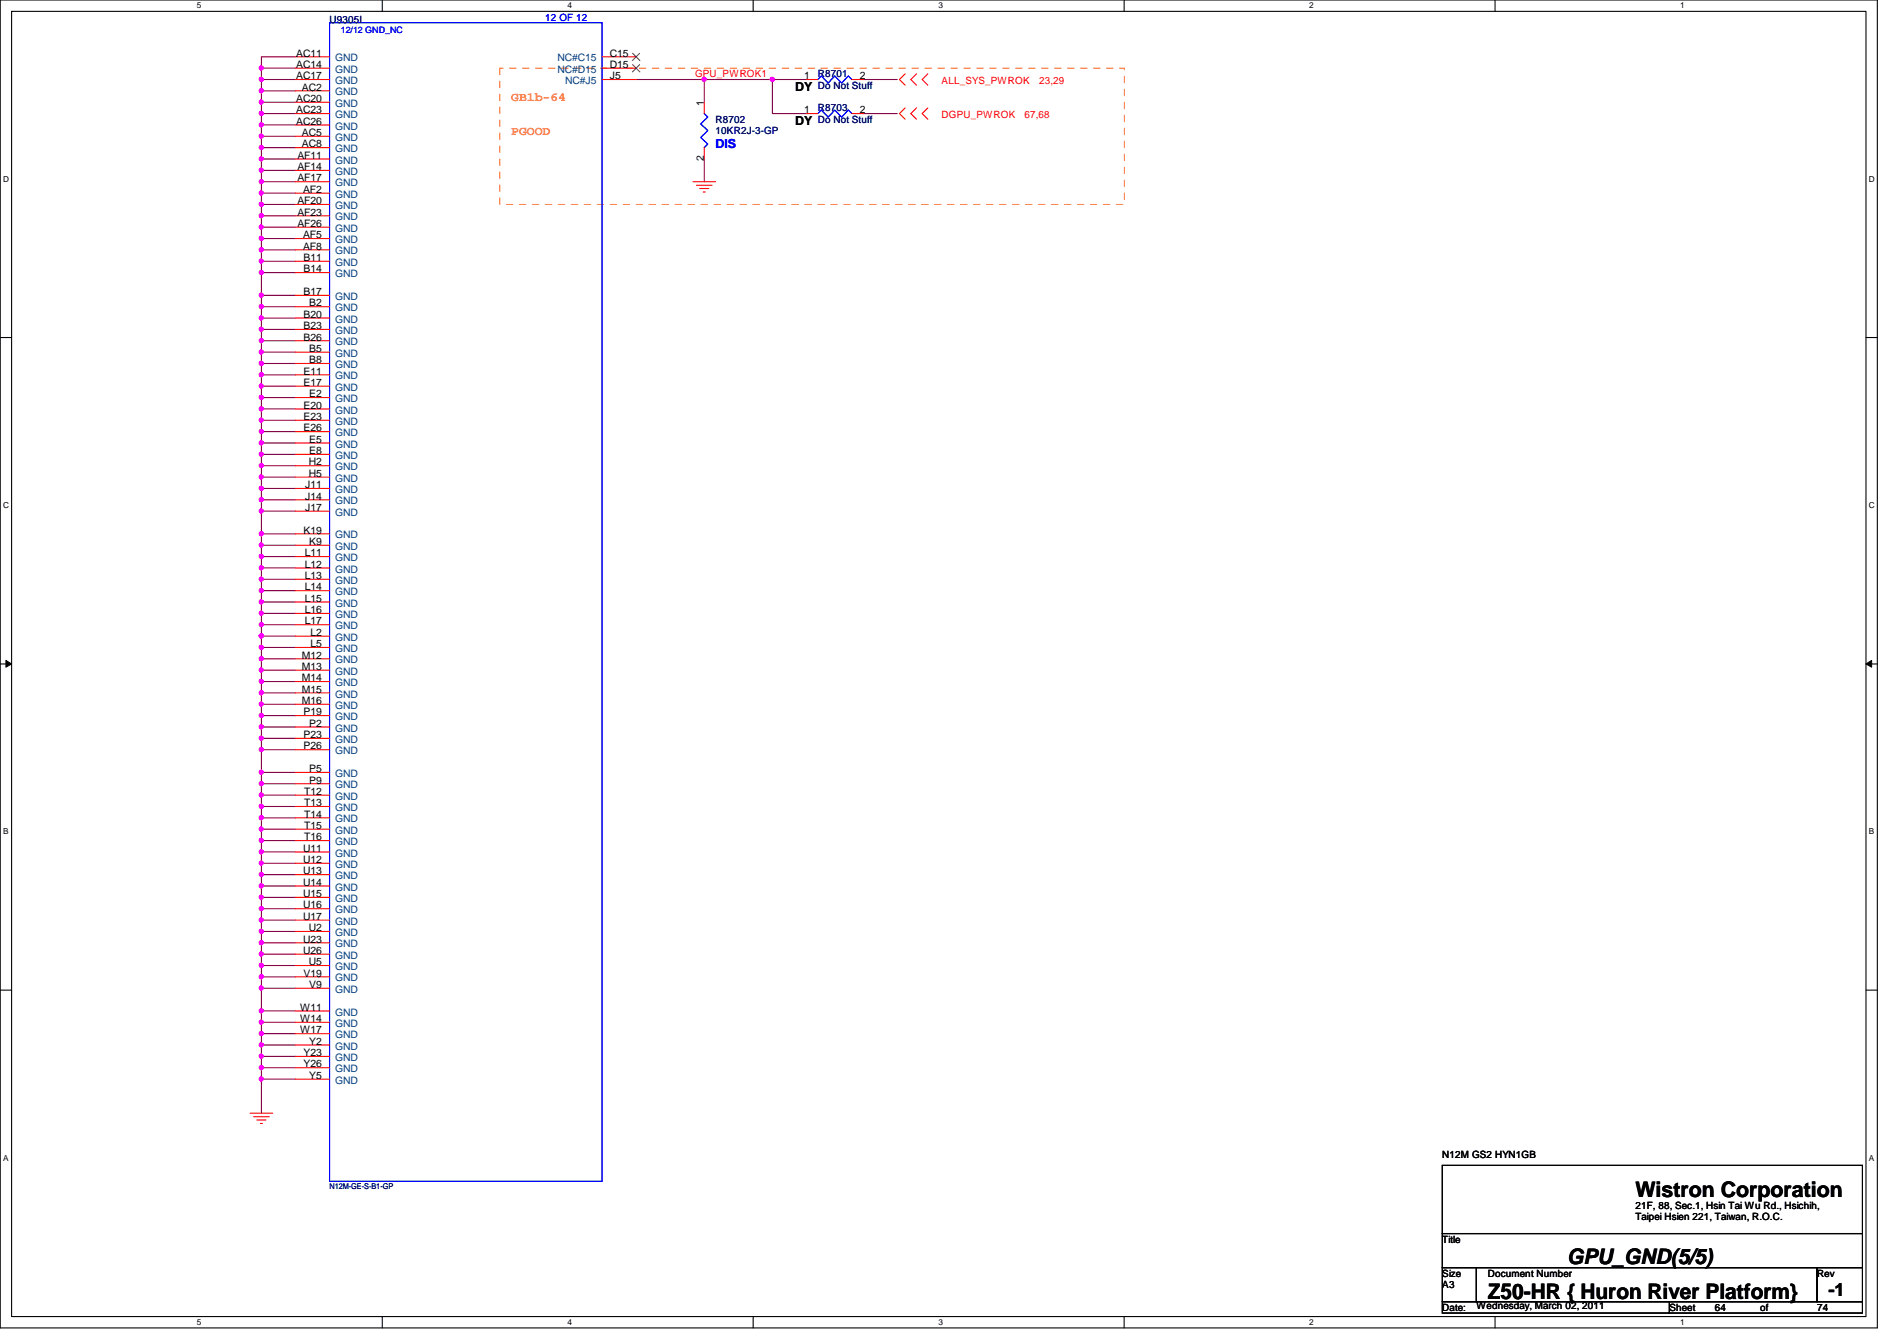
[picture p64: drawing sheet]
<svg xmlns="http://www.w3.org/2000/svg" width="297mm" height="210mm" viewBox="0 0 297 210" stroke-linecap="round" stroke-linejoin="round" font-family="sans-serif">
<defs><g id="words">
<g font-size="3.3">
<text x="256.1" y="187.3">Wistron Corporation</text>
<text x="245.4" y="197.9">GPU_GND(5/5)</text>
<text x="233" y="203.3">Z50-HR { Huron River Platform}</text>
</g>
<text font-size="2.8" x="286.3" y="202.8">-1</text>
<g font-size="1.9" fill="#ff8000">
<text x="80" y="15.8">GB1b-64</text>
<text x="80" y="21.2">PGOOD</text>
</g>
<g font-size="1.9">
<text x="124.5" y="14.3">DY</text>
<text x="124.5" y="19.6">DY</text>
</g>
<text font-size="1.9" fill="#00f" x="112.1" y="23.2">DIS</text>
<g font-size="1.6" fill="#000080">
<text x="51.6" y="3.6">U9305I</text>
<text x="128.1" y="12.1">R8701</text>
<text x="128.1" y="13.9">Do Not Stuff</text>
<text x="128.1" y="17.4">R8703</text>
<text x="112.1" y="19.2">R8702</text>
<text x="112.1" y="21">10KR2J-3-GP</text>
<text x="128.1" y="19.2">Do Not Stuff</text>
</g>
<text font-size="1.6" fill="#00f" x="85.4" y="3.2">12 OF 12</text>
<g font-size="1.6">
<text x="46.4" y="10.6">AC14</text>
<text x="46.4" y="8.8">AC11</text>
<text x="95.5" y="10.6">D15</text>
<text x="95.5" y="8.8">C15</text>
<text x="46.4" y="17.7">AC23</text>
<text x="46.4" y="16">AC20</text>
<text x="46.4" y="12.4">AC17</text>
<text x="47.3" y="14.2">AC2</text>
<text x="95.5" y="12.4">J5</text>
<text x="110.2" y="16.6" transform="rotate(-90 110.2 16.6)">1</text>
<text x="125.9" y="12.4">1</text>
<text x="125.9" y="17.7">1</text>
<text x="134.6" y="12.4">2</text>
<text x="134.6" y="17.7">2</text>
<text x="46.4" y="19.5">AC26</text>
<text x="47.3" y="23.1">AC8</text>
<text x="47.3" y="21.3">AC5</text>
<text x="46.6" y="28.4">AF17</text>
<text x="46.6" y="26.6">AF14</text>
<text x="46.6" y="24.8">AF11</text>
<text x="110.2" y="25.2" transform="rotate(-90 110.2 25.2)">2</text>
<text x="46.6" y="35.5">AF26</text>
<text x="46.6" y="33.7">AF23</text>
<text x="46.6" y="32">AF20</text>
<text x="47.5" y="30.2">AF2</text>
<text x="47.5" y="39.1">AF8</text>
<text x="47.5" y="37.3">AF5</text>
<text x="47.5" y="40.9">B11</text>
<text x="47.5" y="46.2">B17</text>
<text x="47.5" y="42.6">B14</text>
<text x="48.4" y="48">B2</text>
<text x="47.5" y="53.3">B26</text>
<text x="47.5" y="51.5">B23</text>
<text x="47.5" y="49.7">B20</text>
<text x="47.5" y="58.6">E11</text>
<text x="48.4" y="56.9">B8</text>
<text x="48.4" y="55.1">B5</text>
<text x="47.5" y="65.7">E23</text>
<text x="47.5" y="64">E20</text>
<text x="47.5" y="60.4">E17</text>
<text x="48.4" y="62.2">E2</text>
<text x="47.5" y="67.5">E26</text>
<text x="48.4" y="71.1">E8</text>
<text x="48.4" y="69.3">E5</text>
<text x="47.8" y="76.4">J11</text>
<text x="48.3" y="74.6">H5</text>
<text x="48.3" y="72.9">H2</text>
<text x="47.5" y="83.5">K19</text>
<text x="47.8" y="80">J17</text>
<text x="47.8" y="78.2">J14</text>
<text x="47.7" y="88.9">L12</text>
<text x="47.7" y="87.1">L11</text>
<text x="48.4" y="85.3">K9</text>
<text x="47.7" y="96">L16</text>
<text x="47.7" y="94.2">L15</text>
<text x="47.7" y="92.4">L14</text>
<text x="47.7" y="90.6">L13</text>
<text x="47.7" y="97.7">L17</text>
<text x="48.6" y="101.3">L5</text>
<text x="48.6" y="99.5">L2</text>
<text x="47.3" y="106.6">M14</text>
<text x="47.3" y="104.9">M13</text>
<text x="47.3" y="103.1">M12</text>
<text x="47.3" y="110.2">M16</text>
<text x="47.3" y="108.4">M15</text>
<text x="47.5" y="112">P19</text>
<text x="48.4" y="113.7">P2</text>
<text x="47.5" y="117.3">P26</text>
<text x="47.5" y="115.5">P23</text>
<text x="47.6" y="124.4">T12</text>
<text x="48.4" y="122.6">P9</text>
<text x="48.4" y="120.9">P5</text>
<text x="47.6" y="131.5">T16</text>
<text x="47.6" y="129.8">T15</text>
<text x="47.6" y="128">T14</text>
<text x="47.6" y="126.2">T13</text>
<text x="47.5" y="136.9">U13</text>
<text x="47.5" y="135.1">U12</text>
<text x="47.5" y="133.3">U11</text>
<text x="47.5" y="144">U17</text>
<text x="47.5" y="142.2">U16</text>
<text x="47.5" y="140.4">U15</text>
<text x="47.5" y="138.6">U14</text>
<text x="47.5" y="149.3">U26</text>
<text x="47.5" y="147.5">U23</text>
<text x="48.3" y="145.8">U2</text>
<text x="47.5" y="152.9">V19</text>
<text x="48.3" y="151.1">U5</text>
<text x="48.4" y="154.6">V9</text>
<text x="47" y="161.8">W17</text>
<text x="47" y="160">W14</text>
<text x="47" y="158.2">W11</text>
<text x="47.5" y="167.1">Y26</text>
<text x="47.5" y="165.3">Y23</text>
<text x="48.4" y="163.5">Y2</text>
<text x="48.4" y="168.9">Y5</text>
<text x="225.8" y="181.2">N12M GS2 HYN1GB</text>
<text x="256.1" y="189.2">21F, 88, Sec.1, Hsin Tai Wu Rd., Hsichih,</text>
<text x="256.1" y="191">Taipei Hsien 221, Taiwan, R.O.C.</text>
<text x="225.8" y="194.5">Title</text>
<text x="225.8" y="199.9">Size</text>
<text x="225.8" y="201.6">A3</text>
<text x="233" y="199.9">Document Number</text>
<text x="284.5" y="199.9">Rev</text>
<text x="225.8" y="205.2">Date:</text>
<text x="231.2" y="204.9">Wednesday, March 02, 2011</text>
<text x="261.4" y="205.2">Sheet</text>
<text x="268.5" y="205.2">64</text>
<text x="275.6" y="205.2">of</text>
<text x="284.5" y="205.2">74</text>
</g>
<g font-size="1.6" fill="#004080">
<text x="52.5" y="11.4">GND</text>
<text x="52.5" y="9.6">GND</text>
<text x="87.3" y="11.4">NC#D15</text>
<text x="87.3" y="9.6">NC#C15</text>
<text x="52.5" y="16.7">GND</text>
<text x="52.5" y="14.9">GND</text>
<text x="52.5" y="13.2">GND</text>
<text x="88.5" y="13.2">NC#J5</text>
<text x="52.5" y="23.8">GND</text>
<text x="52.5" y="22.1">GND</text>
<text x="52.5" y="20.3">GND</text>
<text x="52.5" y="18.5">GND</text>
<text x="52.5" y="29.2">GND</text>
<text x="52.5" y="27.4">GND</text>
<text x="52.5" y="25.6">GND</text>
<text x="52.5" y="34.5">GND</text>
<text x="52.5" y="32.7">GND</text>
<text x="52.5" y="30.9">GND</text>
<text x="52.5" y="41.6">GND</text>
<text x="52.5" y="39.8">GND</text>
<text x="52.5" y="38.1">GND</text>
<text x="52.5" y="36.3">GND</text>
<text x="52.5" y="46.9">GND</text>
<text x="52.5" y="43.4">GND</text>
<text x="52.5" y="52.3">GND</text>
<text x="52.5" y="50.5">GND</text>
<text x="52.5" y="48.7">GND</text>
<text x="52.5" y="59.4">GND</text>
<text x="52.5" y="57.6">GND</text>
<text x="52.5" y="55.8">GND</text>
<text x="52.5" y="54.1">GND</text>
<text x="52.5" y="64.7">GND</text>
<text x="52.5" y="62.9">GND</text>
<text x="52.5" y="61.2">GND</text>
<text x="52.5" y="71.8">GND</text>
<text x="52.5" y="70.1">GND</text>
<text x="52.5" y="68.3">GND</text>
<text x="52.5" y="66.5">GND</text>
<text x="52.5" y="77.2">GND</text>
<text x="52.5" y="75.4">GND</text>
<text x="52.5" y="73.6">GND</text>
<text x="52.5" y="80.7">GND</text>
<text x="52.5" y="79">GND</text>
<text x="52.5" y="89.6">GND</text>
<text x="52.5" y="87.8">GND</text>
<text x="52.5" y="86.1">GND</text>
<text x="52.5" y="84.3">GND</text>
<text x="52.5" y="95">GND</text>
<text x="52.5" y="93.2">GND</text>
<text x="52.5" y="91.4">GND</text>
<text x="52.5" y="100.3">GND</text>
<text x="52.5" y="98.5">GND</text>
<text x="52.5" y="96.7">GND</text>
<text x="52.5" y="107.4">GND</text>
<text x="52.5" y="105.6">GND</text>
<text x="52.5" y="103.8">GND</text>
<text x="52.5" y="102.1">GND</text>
<text x="52.5" y="112.7">GND</text>
<text x="52.5" y="111">GND</text>
<text x="52.5" y="109.2">GND</text>
<text x="52.5" y="118.1">GND</text>
<text x="52.5" y="116.3">GND</text>
<text x="52.5" y="114.5">GND</text>
<text x="52.5" y="125.2">GND</text>
<text x="52.5" y="123.4">GND</text>
<text x="52.5" y="121.6">GND</text>
<text x="52.5" y="130.5">GND</text>
<text x="52.5" y="128.7">GND</text>
<text x="52.5" y="127">GND</text>
<text x="52.5" y="137.6">GND</text>
<text x="52.5" y="135.8">GND</text>
<text x="52.5" y="134.1">GND</text>
<text x="52.5" y="132.3">GND</text>
<text x="52.5" y="143">GND</text>
<text x="52.5" y="141.2">GND</text>
<text x="52.5" y="139.4">GND</text>
<text x="52.5" y="148.3">GND</text>
<text x="52.5" y="146.5">GND</text>
<text x="52.5" y="144.7">GND</text>
<text x="52.5" y="155.4">GND</text>
<text x="52.5" y="153.6">GND</text>
<text x="52.5" y="151.8">GND</text>
<text x="52.5" y="150.1">GND</text>
<text x="52.5" y="160.7">GND</text>
<text x="52.5" y="159">GND</text>
<text x="52.5" y="167.9">GND</text>
<text x="52.5" y="166.1">GND</text>
<text x="52.5" y="164.3">GND</text>
<text x="52.5" y="162.5">GND</text>
<text x="52.5" y="169.6">GND</text>
</g>
<g font-size="1.6" fill="#f00">
<text x="108.8" y="12.1">GPU_PWROK1</text>
<text x="147.4" y="13.2">ALL_SYS_PWROK</text>
<text x="162.7" y="13.2">23,29</text>
<text x="147.4" y="18.5">DGPU_PWROK</text>
<text x="160.4" y="18.5">67,68</text>
</g>
<text font-size="1.4" fill="#00f" x="53.4" y="5.2">12/12 GND_NC</text>
<g font-size="1.3">
<text x="30.8" y="1.3">5</text>
<text x="88.9" y="1.3">4</text>
<text x="146.9" y="1.3">3</text>
<text x="205" y="1.3">2</text>
<text x="263.1" y="1.3">1</text>
<text x=".5" y="28.4">D</text>
<text x="292.6" y="28.4">D</text>
<text x=".5" y="79.5">C</text>
<text x="292.6" y="79.5">C</text>
<text x=".5" y="130.6">B</text>
<text x="292.6" y="130.6">B</text>
<text x=".5" y="181.7">A</text>
<text x="292.6" y="181.7">A</text>
<text x="30.8" y="207.4">5</text>
<text x="88.9" y="207.4">4</text>
<text x="146.9" y="207.4">3</text>
<text x="205" y="207.4">2</text>
<text x="263.1" y="207.4">1</text>
</g>
<text font-size="1.3" fill="#000080" x="51.6" y="186.1">N12M-GE-S-B1-GP</text>
</g></defs>
<path d="M0 0h294v207.9h-294zM1.8 1.8h290.4v204.3h-290.4z" fill="none" stroke="#000" stroke-width=".17"/>
<g fill="#fff">
<path d="M30.8 .2h.7v1.4h-.7z"/>
<path d="M30.8 206.2h.7v1.4h-.7z"/>
</g>
<path d="M59.9 0v1.8M59.9 206.1v1.8" fill="none" stroke="#000" stroke-width=".17"/>
<g fill="#fff">
<path d="M88.9 .2h.6v1.4h-.6z"/>
<path d="M88.9 206.2h.6v1.4h-.6z"/>
</g>
<path d="M117.9 0v1.8M117.9 206.1v1.8" fill="none" stroke="#000" stroke-width=".17"/>
<g fill="#fff">
<path d="M146.9 .2h.7v1.4h-.7z"/>
<path d="M146.9 206.2h.7v1.4h-.7z"/>
</g>
<path d="M176 0v1.8M176 206.1v1.8" fill="none" stroke="#000" stroke-width=".17"/>
<g fill="#fff">
<path d="M205 .2h.7v1.4h-.7z"/>
<path d="M205 206.2h.7v1.4h-.7z"/>
</g>
<path d="M234.1 0v1.8M234.1 206.1v1.8" fill="none" stroke="#000" stroke-width=".17"/>
<g fill="#fff">
<path d="M263.1 .2h.7v1.4h-.7z"/>
<path d="M263.1 206.2h.7v1.4h-.7z"/>
<path d="M.5 27.3h.9v1.4h-.9z"/>
<path d="M292.6 27.3h.9v1.4h-.9z"/>
<path d="M.5 78.4h.9v1.4h-.9z"/>
<path d="M292.6 78.4h.9v1.4h-.9z"/>
</g>
<path d="M0 52.8h1.8M292.2 52.8h1.8" fill="none" stroke="#000" stroke-width=".17"/>
<g fill="#fff">
<path d="M.5 129.5h.8v1.4h-.8z"/>
<path d="M292.6 129.5h.9v1.4h-.9z"/>
</g>
<path d="M0 103.9h1.8M292.2 103.9h1.8" fill="none" stroke="#000" stroke-width=".17"/>
<path d="M.9 103.4l.9 .5-.9 .5zM292.2 103.9l.9-.5v1z" fill="#000"/>
<path d="M.9 103.4l.9 .5-.9 .5zM292.2 103.9l.9-.5v1z" fill="none" stroke="#000" stroke-width=".16"/>
<g fill="#fff">
<path d="M.5 180.5h.8v1.4h-.8z"/>
<path d="M292.6 180.5h.9v1.4h-.9z"/>
</g>
<path d="M0 155h1.8M292.2 155h1.8" fill="none" stroke="#000" stroke-width=".17"/>
<g fill="none" stroke="#800040" stroke-width=".17">
<path d="M40.9 8.9h5.4M40.9 10.7h5.4M40.9 12.4h5.4M40.9 14.2h5.4M40.9 16h5.4M40.9 17.8h5.4M40.9 19.6h5.4M40.9 21.3h5.4M40.9 23.1h5.4M40.9 24.9h5.4M40.9 26.7h5.4M40.9 28.4h5.4"/>
<path d="M40.9 30.2h5.4"/>
</g>
<circle cx="40.9" cy="30.2" r=".32" fill="#f0f"/>
<circle cx="40.9" cy="30.2" r=".32" fill="none" stroke="#f0f" stroke-width=".17"/>
<g fill="none" stroke="#800040" stroke-width=".17">
<path d="M40.9 8.9v1.8M40.9 32h5.4M40.9 35.6h5.4M40.9 37.3h5.4M40.9 39.1h5.4M40.9 40.9h5.4M40.9 42.7h5.4M40.9 46.2h5.4M40.9 48h5.4M40.9 49.8h5.4M40.9 51.6h5.4M40.9 53.3h5.4"/>
<path d="M40.9 55.1h5.4M40.9 56.9h5.4M40.9 58.7h5.4M40.9 60.5h5.4M40.9 62.2h5.4M40.9 67.6h5.4M40.9 69.3h5.4M40.9 71.1h5.4M40.9 72.9h5.4M40.9 74.7h5.4M40.9 76.5h5.4M40.9 78.2h5.4"/>
<path d="M46.3 64h-5.4v1.8h5.4M40.9 80h5.4M40.9 83.6h5.4M40.9 85.3h5.4M40.9 87.1h5.4M40.9 88.9h5.4M40.9 90.7h5.4M40.9 92.5h5.4M40.9 94.2h5.4M40.9 96h5.4"/>
</g>
<circle cx="40.9" cy="64" r=".32" fill="#f0f"/>
<circle cx="40.9" cy="64" r=".32" fill="none" stroke="#f0f" stroke-width=".17"/>
<path d="M40.9 55.1v1.8" fill="none" stroke="#800040" stroke-width=".17"/>
<circle cx="40.9" cy="55.1" r=".32" fill="#f0f"/>
<circle cx="40.9" cy="55.1" r=".32" fill="none" stroke="#f0f" stroke-width=".17"/>
<path d="M40.9 42.7v3.5" fill="none" stroke="#800040" stroke-width=".17"/>
<circle cx="40.9" cy="42.6" r=".32" fill="#f0f"/>
<circle cx="40.9" cy="42.6" r=".32" fill="none" stroke="#f0f" stroke-width=".17"/>
<path d="M40.9 35.6v1.7" fill="none" stroke="#800040" stroke-width=".17"/>
<circle cx="40.9" cy="35.5" r=".32" fill="#f0f"/>
<circle cx="40.9" cy="35.5" r=".32" fill="none" stroke="#f0f" stroke-width=".17"/>
<path d="M40.9 26.7v1.7" fill="none" stroke="#800040" stroke-width=".17"/>
<circle cx="40.9" cy="26.6" r=".32" fill="#f0f"/>
<circle cx="40.9" cy="26.6" r=".32" fill="none" stroke="#f0f" stroke-width=".17"/>
<path d="M40.9 17.8v1.8" fill="none" stroke="#800040" stroke-width=".17"/>
<circle cx="40.9" cy="17.8" r=".32" fill="#f0f"/>
<circle cx="40.9" cy="17.8" r=".32" fill="none" stroke="#f0f" stroke-width=".17"/>
<path d="M40.9 87.1v1.8" fill="none" stroke="#800040" stroke-width=".17"/>
<circle cx="40.9" cy="87.1" r=".32" fill="#f0f"/>
<circle cx="40.9" cy="87.1" r=".32" fill="none" stroke="#f0f" stroke-width=".17"/>
<path d="M40.9 74.7v1.8" fill="none" stroke="#800040" stroke-width=".17"/>
<circle cx="40.9" cy="74.6" r=".32" fill="#f0f"/>
<circle cx="40.9" cy="74.6" r=".32" fill="none" stroke="#f0f" stroke-width=".17"/>
<path d="M40.9 58.7v1.8" fill="none" stroke="#800040" stroke-width=".17"/>
<circle cx="40.9" cy="58.6" r=".32" fill="#f0f"/>
<circle cx="40.9" cy="58.6" r=".32" fill="none" stroke="#f0f" stroke-width=".17"/>
<path d="M40.9 51.6v1.7" fill="none" stroke="#800040" stroke-width=".17"/>
<circle cx="40.9" cy="51.5" r=".32" fill="#f0f"/>
<circle cx="40.9" cy="51.5" r=".32" fill="none" stroke="#f0f" stroke-width=".17"/>
<path d="M40.9 48v1.8" fill="none" stroke="#800040" stroke-width=".17"/>
<circle cx="40.9" cy="48" r=".32" fill="#f0f"/>
<circle cx="40.9" cy="48" r=".32" fill="none" stroke="#f0f" stroke-width=".17"/>
<path d="M40.9 67.6v1.7" fill="none" stroke="#800040" stroke-width=".17"/>
<circle cx="40.9" cy="67.5" r=".32" fill="#f0f"/>
<circle cx="40.9" cy="67.5" r=".32" fill="none" stroke="#f0f" stroke-width=".17"/>
<path d="M40.9 33.8v1.8" fill="none" stroke="#800040" stroke-width=".17"/>
<circle cx="40.9" cy="33.8" r=".32" fill="#f0f"/>
<circle cx="40.9" cy="33.8" r=".32" fill="none" stroke="#f0f" stroke-width=".17"/>
<path d="M40.9 14.2v1.8M40.9 30.2v1.8" fill="none" stroke="#800040" stroke-width=".17"/>
<circle cx="40.9" cy="14.2" r=".32" fill="#f0f"/>
<circle cx="40.9" cy="14.2" r=".32" fill="none" stroke="#f0f" stroke-width=".17"/>
<path d="M40.9 60.5v1.7" fill="none" stroke="#800040" stroke-width=".17"/>
<circle cx="40.9" cy="60.4" r=".32" fill="#f0f"/>
<circle cx="40.9" cy="60.4" r=".32" fill="none" stroke="#f0f" stroke-width=".17"/>
<path d="M40.9 39.1v1.8" fill="none" stroke="#800040" stroke-width=".17"/>
<circle cx="40.9" cy="39.1" r=".32" fill="#f0f"/>
<circle cx="40.9" cy="39.1" r=".32" fill="none" stroke="#f0f" stroke-width=".17"/>
<path d="M40.9 32v1.8" fill="none" stroke="#800040" stroke-width=".17"/>
<circle cx="40.9" cy="32" r=".32" fill="#f0f"/>
<circle cx="40.9" cy="32" r=".32" fill="none" stroke="#f0f" stroke-width=".17"/>
<path d="M40.9 33.8h5.4M40.9 88.9v1.8" fill="none" stroke="#800040" stroke-width=".17"/>
<circle cx="40.9" cy="88.9" r=".32" fill="#f0f"/>
<circle cx="40.9" cy="88.9" r=".32" fill="none" stroke="#f0f" stroke-width=".17"/>
<path d="M40.9 46.2v1.8" fill="none" stroke="#800040" stroke-width=".17"/>
<circle cx="40.9" cy="46.2" r=".32" fill="#f0f"/>
<circle cx="40.9" cy="46.2" r=".32" fill="none" stroke="#f0f" stroke-width=".17"/>
<path d="M40.9 83.6v1.7" fill="none" stroke="#800040" stroke-width=".17"/>
<circle cx="40.9" cy="83.5" r=".32" fill="#f0f"/>
<circle cx="40.9" cy="83.5" r=".32" fill="none" stroke="#f0f" stroke-width=".17"/>
<path d="M40.9 40.9v1.8" fill="none" stroke="#800040" stroke-width=".17"/>
<circle cx="40.9" cy="40.9" r=".32" fill="#f0f"/>
<circle cx="40.9" cy="40.9" r=".32" fill="none" stroke="#f0f" stroke-width=".17"/>
<path d="M40.9 92.5v1.7" fill="none" stroke="#800040" stroke-width=".17"/>
<circle cx="40.9" cy="92.4" r=".32" fill="#f0f"/>
<circle cx="40.9" cy="92.4" r=".32" fill="none" stroke="#f0f" stroke-width=".17"/>
<path d="M40.9 71.1v1.8" fill="none" stroke="#800040" stroke-width=".17"/>
<circle cx="40.9" cy="71.1" r=".32" fill="#f0f"/>
<circle cx="40.9" cy="71.1" r=".32" fill="none" stroke="#f0f" stroke-width=".17"/>
<path d="M40.9 90.7v1.8" fill="none" stroke="#800040" stroke-width=".17"/>
<circle cx="40.9" cy="90.7" r=".32" fill="#f0f"/>
<circle cx="40.9" cy="90.7" r=".32" fill="none" stroke="#f0f" stroke-width=".17"/>
<path d="M40.9 78.2v1.8" fill="none" stroke="#800040" stroke-width=".17"/>
<circle cx="40.9" cy="78.2" r=".32" fill="#f0f"/>
<circle cx="40.9" cy="78.2" r=".32" fill="none" stroke="#f0f" stroke-width=".17"/>
<path d="M40.9 62.2v1.8" fill="none" stroke="#800040" stroke-width=".17"/>
<circle cx="40.9" cy="62.2" r=".32" fill="#f0f"/>
<circle cx="40.9" cy="62.2" r=".32" fill="none" stroke="#f0f" stroke-width=".17"/>
<path d="M40.9 49.8v1.8" fill="none" stroke="#800040" stroke-width=".17"/>
<circle cx="40.9" cy="49.8" r=".32" fill="#f0f"/>
<circle cx="40.9" cy="49.8" r=".32" fill="none" stroke="#f0f" stroke-width=".17"/>
<path d="M40.9 10.7v1.7" fill="none" stroke="#800040" stroke-width=".17"/>
<circle cx="40.9" cy="10.6" r=".32" fill="#f0f"/>
<circle cx="40.9" cy="10.6" r=".32" fill="none" stroke="#f0f" stroke-width=".17"/>
<path d="M40.9 19.6v1.7" fill="none" stroke="#800040" stroke-width=".17"/>
<circle cx="40.9" cy="19.5" r=".32" fill="#f0f"/>
<circle cx="40.9" cy="19.5" r=".32" fill="none" stroke="#f0f" stroke-width=".17"/>
<path d="M40.9 85.3v1.8" fill="none" stroke="#800040" stroke-width=".17"/>
<circle cx="40.9" cy="85.3" r=".32" fill="#f0f"/>
<circle cx="40.9" cy="85.3" r=".32" fill="none" stroke="#f0f" stroke-width=".17"/>
<path d="M40.9 37.3v1.8" fill="none" stroke="#800040" stroke-width=".17"/>
<circle cx="40.9" cy="37.3" r=".32" fill="#f0f"/>
<circle cx="40.9" cy="37.3" r=".32" fill="none" stroke="#f0f" stroke-width=".17"/>
<path d="M40.9 24.9v1.8" fill="none" stroke="#800040" stroke-width=".17"/>
<circle cx="40.9" cy="24.9" r=".32" fill="#f0f"/>
<circle cx="40.9" cy="24.9" r=".32" fill="none" stroke="#f0f" stroke-width=".17"/>
<path d="M40.9 23.1v1.8" fill="none" stroke="#800040" stroke-width=".17"/>
<circle cx="40.9" cy="23.1" r=".32" fill="#f0f"/>
<circle cx="40.9" cy="23.1" r=".32" fill="none" stroke="#f0f" stroke-width=".17"/>
<path d="M40.9 21.3v1.8" fill="none" stroke="#800040" stroke-width=".17"/>
<circle cx="40.9" cy="21.3" r=".32" fill="#f0f"/>
<circle cx="40.9" cy="21.3" r=".32" fill="none" stroke="#f0f" stroke-width=".17"/>
<path d="M40.9 76.5v1.7" fill="none" stroke="#800040" stroke-width=".17"/>
<circle cx="40.9" cy="76.4" r=".32" fill="#f0f"/>
<circle cx="40.9" cy="76.4" r=".32" fill="none" stroke="#f0f" stroke-width=".17"/>
<path d="M40.9 69.3v1.8" fill="none" stroke="#800040" stroke-width=".17"/>
<circle cx="40.9" cy="69.3" r=".32" fill="#f0f"/>
<circle cx="40.9" cy="69.3" r=".32" fill="none" stroke="#f0f" stroke-width=".17"/>
<path d="M40.9 65.8v1.8" fill="none" stroke="#800040" stroke-width=".17"/>
<circle cx="40.9" cy="65.8" r=".32" fill="#f0f"/>
<circle cx="40.9" cy="65.8" r=".32" fill="none" stroke="#f0f" stroke-width=".17"/>
<path d="M40.9 97.8h5.4" fill="none" stroke="#800040" stroke-width=".17"/>
<circle cx="40.9" cy="97.8" r=".32" fill="#f0f"/>
<circle cx="40.9" cy="97.8" r=".32" fill="none" stroke="#f0f" stroke-width=".17"/>
<g fill="none" stroke="#800040" stroke-width=".17">
<path d="M40.9 99.6h5.4M40.9 101.3h5.4M40.9 103.1h5.4M40.9 104.9h5.4M40.9 106.7h5.4M40.9 108.5h5.4M40.9 110.2h5.4M40.9 112h5.4M40.9 113.8h5.4M40.9 115.6h5.4M40.9 117.3h5.4M40.9 120.9h5.4"/>
<path d="M40.9 124.5h5.4M40.9 126.2h5.4M40.9 128h5.4M40.9 129.8h5.4M40.9 131.6h5.4M40.9 133.3h5.4M40.9 135.1h5.4M40.9 136.9h5.4M40.9 138.7h5.4M40.9 140.5h5.4M40.9 142.2h5.4M40.9 144h5.4"/>
</g>
<circle cx="40.9" cy="144" r=".32" fill="#f0f"/>
<circle cx="40.9" cy="144" r=".32" fill="none" stroke="#f0f" stroke-width=".17"/>
<g fill="none" stroke="#800040" stroke-width=".17">
<path d="M40.9 97.8v1.8M40.9 145.8h5.4M40.9 147.6h5.4M40.9 149.4h5.4M40.9 151.1h5.4M40.9 152.9h5.4M40.9 154.7h5.4M40.9 158.2h5.4M40.9 160h5.4M40.9 161.8h5.4M40.9 163.6h5.4M40.9 165.4h5.4"/>
<path d="M40.9 167.1h5.4M40.9 168.9h5.4"/>
</g>
<circle cx="40.9" cy="99.5" r=".32" fill="#f0f"/>
<circle cx="40.9" cy="99.5" r=".32" fill="none" stroke="#f0f" stroke-width=".17"/>
<path d="M40.9 152.9v1.8" fill="none" stroke="#800040" stroke-width=".17"/>
<circle cx="40.9" cy="152.9" r=".32" fill="#f0f"/>
<circle cx="40.9" cy="152.9" r=".32" fill="none" stroke="#f0f" stroke-width=".17"/>
<path d="M40.9 131.6v1.7M40.9 144v1.8" fill="none" stroke="#800040" stroke-width=".17"/>
<circle cx="40.9" cy="131.5" r=".32" fill="#f0f"/>
<circle cx="40.9" cy="131.5" r=".32" fill="none" stroke="#f0f" stroke-width=".17"/>
<path d="M40.9 124.5v1.7" fill="none" stroke="#800040" stroke-width=".17"/>
<circle cx="40.9" cy="124.4" r=".32" fill="#f0f"/>
<circle cx="40.9" cy="124.4" r=".32" fill="none" stroke="#f0f" stroke-width=".17"/>
<path d="M40.9 115.6v1.7" fill="none" stroke="#800040" stroke-width=".17"/>
<circle cx="40.9" cy="115.5" r=".32" fill="#f0f"/>
<circle cx="40.9" cy="115.5" r=".32" fill="none" stroke="#f0f" stroke-width=".17"/>
<path d="M40.9 106.7v1.8" fill="none" stroke="#800040" stroke-width=".17"/>
<circle cx="40.9" cy="106.7" r=".32" fill="#f0f"/>
<circle cx="40.9" cy="106.7" r=".32" fill="none" stroke="#f0f" stroke-width=".17"/>
<path d="M40.9 163.6v1.8" fill="none" stroke="#800040" stroke-width=".17"/>
<circle cx="40.9" cy="163.5" r=".32" fill="#f0f"/>
<circle cx="40.9" cy="163.5" r=".32" fill="none" stroke="#f0f" stroke-width=".17"/>
<path d="M40.9 147.6v1.8" fill="none" stroke="#800040" stroke-width=".17"/>
<circle cx="40.9" cy="147.5" r=".32" fill="#f0f"/>
<circle cx="40.9" cy="147.5" r=".32" fill="none" stroke="#f0f" stroke-width=".17"/>
<path d="M40.9 140.5v1.7" fill="none" stroke="#800040" stroke-width=".17"/>
<circle cx="40.9" cy="140.4" r=".32" fill="#f0f"/>
<circle cx="40.9" cy="140.4" r=".32" fill="none" stroke="#f0f" stroke-width=".17"/>
<path d="M40.9 136.9v1.8" fill="none" stroke="#800040" stroke-width=".17"/>
<circle cx="40.9" cy="136.9" r=".32" fill="#f0f"/>
<circle cx="40.9" cy="136.9" r=".32" fill="none" stroke="#f0f" stroke-width=".17"/>
<path d="M40.9 133.3v1.8" fill="none" stroke="#800040" stroke-width=".17"/>
<circle cx="40.9" cy="133.3" r=".32" fill="#f0f"/>
<circle cx="40.9" cy="133.3" r=".32" fill="none" stroke="#f0f" stroke-width=".17"/>
<path d="M40.9 122.7v1.8" fill="none" stroke="#800040" stroke-width=".17"/>
<circle cx="40.9" cy="122.7" r=".32" fill="#f0f"/>
<circle cx="40.9" cy="122.7" r=".32" fill="none" stroke="#f0f" stroke-width=".17"/>
<path d="M40.9 117.3v3.6" fill="none" stroke="#800040" stroke-width=".17"/>
<circle cx="40.9" cy="117.3" r=".32" fill="#f0f"/>
<circle cx="40.9" cy="117.3" r=".32" fill="none" stroke="#f0f" stroke-width=".17"/>
<path d="M40.9 103.1v1.8" fill="none" stroke="#800040" stroke-width=".17"/>
<circle cx="40.9" cy="103.1" r=".32" fill="#f0f"/>
<circle cx="40.9" cy="103.1" r=".32" fill="none" stroke="#f0f" stroke-width=".17"/>
<path d="M40.9 149.4v1.7" fill="none" stroke="#800040" stroke-width=".17"/>
<circle cx="40.9" cy="149.3" r=".32" fill="#f0f"/>
<circle cx="40.9" cy="149.3" r=".32" fill="none" stroke="#f0f" stroke-width=".17"/>
<path d="M40.9 128v1.8" fill="none" stroke="#800040" stroke-width=".17"/>
<circle cx="40.9" cy="128" r=".32" fill="#f0f"/>
<circle cx="40.9" cy="128" r=".32" fill="none" stroke="#f0f" stroke-width=".17"/>
<path d="M40.9 120.9v1.8" fill="none" stroke="#800040" stroke-width=".17"/>
<circle cx="40.9" cy="120.9" r=".32" fill="#f0f"/>
<circle cx="40.9" cy="120.9" r=".32" fill="none" stroke="#f0f" stroke-width=".17"/>
<path d="M40.9 135.1v1.8M40.9 122.7h5.4" fill="none" stroke="#800040" stroke-width=".17"/>
<circle cx="40.9" cy="135.1" r=".32" fill="#f0f"/>
<circle cx="40.9" cy="135.1" r=".32" fill="none" stroke="#f0f" stroke-width=".17"/>
<path d="M40.9 168.9v5.3" fill="none" stroke="#800040" stroke-width=".17"/>
<circle cx="40.9" cy="168.9" r=".32" fill="#f0f"/>
<circle cx="40.9" cy="168.9" r=".32" fill="none" stroke="#f0f" stroke-width=".17"/>
<path d="M40.9 129.8v1.8" fill="none" stroke="#800040" stroke-width=".17"/>
<circle cx="40.9" cy="129.8" r=".32" fill="#f0f"/>
<circle cx="40.9" cy="129.8" r=".32" fill="none" stroke="#f0f" stroke-width=".17"/>
<path d="M40.9 160v1.8" fill="none" stroke="#800040" stroke-width=".17"/>
<circle cx="40.9" cy="160" r=".32" fill="#f0f"/>
<circle cx="40.9" cy="160" r=".32" fill="none" stroke="#f0f" stroke-width=".17"/>
<path d="M40.9 167.1v1.8" fill="none" stroke="#800040" stroke-width=".17"/>
<circle cx="40.9" cy="167.1" r=".32" fill="#f0f"/>
<circle cx="40.9" cy="167.1" r=".32" fill="none" stroke="#f0f" stroke-width=".17"/>
<path d="M40.9 151.1v1.8" fill="none" stroke="#800040" stroke-width=".17"/>
<circle cx="40.9" cy="151.1" r=".32" fill="#f0f"/>
<circle cx="40.9" cy="151.1" r=".32" fill="none" stroke="#f0f" stroke-width=".17"/>
<path d="M40.9 138.7v1.8" fill="none" stroke="#800040" stroke-width=".17"/>
<circle cx="40.9" cy="138.7" r=".32" fill="#f0f"/>
<circle cx="40.9" cy="138.7" r=".32" fill="none" stroke="#f0f" stroke-width=".17"/>
<path d="M40.9 99.6v1.7" fill="none" stroke="#800040" stroke-width=".17"/>
<circle cx="40.9" cy="99.5" r=".32" fill="#f0f"/>
<circle cx="40.9" cy="99.5" r=".32" fill="none" stroke="#f0f" stroke-width=".17"/>
<path d="M40.9 108.5v1.7" fill="none" stroke="#800040" stroke-width=".17"/>
<circle cx="40.9" cy="108.4" r=".32" fill="#f0f"/>
<circle cx="40.9" cy="108.4" r=".32" fill="none" stroke="#f0f" stroke-width=".17"/>
<path d="M40.9 126.2v1.8" fill="none" stroke="#800040" stroke-width=".17"/>
<circle cx="40.9" cy="126.2" r=".32" fill="#f0f"/>
<circle cx="40.9" cy="126.2" r=".32" fill="none" stroke="#f0f" stroke-width=".17"/>
<path d="M40.9 113.8v1.8" fill="none" stroke="#800040" stroke-width=".17"/>
<circle cx="40.9" cy="113.8" r=".32" fill="#f0f"/>
<circle cx="40.9" cy="113.8" r=".32" fill="none" stroke="#f0f" stroke-width=".17"/>
<path d="M40.9 112v1.8" fill="none" stroke="#800040" stroke-width=".17"/>
<circle cx="40.9" cy="112" r=".32" fill="#f0f"/>
<circle cx="40.9" cy="112" r=".32" fill="none" stroke="#f0f" stroke-width=".17"/>
<path d="M40.9 110.2v1.8" fill="none" stroke="#800040" stroke-width=".17"/>
<circle cx="40.9" cy="110.2" r=".32" fill="#f0f"/>
<circle cx="40.9" cy="110.2" r=".32" fill="none" stroke="#f0f" stroke-width=".17"/>
<path d="M40.9 165.4v1.7" fill="none" stroke="#800040" stroke-width=".17"/>
<circle cx="40.9" cy="165.3" r=".32" fill="#f0f"/>
<circle cx="40.9" cy="165.3" r=".32" fill="none" stroke="#f0f" stroke-width=".17"/>
<path d="M40.9 158.2v1.8" fill="none" stroke="#800040" stroke-width=".17"/>
<circle cx="40.9" cy="158.2" r=".32" fill="#f0f"/>
<circle cx="40.9" cy="158.2" r=".32" fill="none" stroke="#f0f" stroke-width=".17"/>
<path d="M40.9 154.7v3.5" fill="none" stroke="#800040" stroke-width=".17"/>
<circle cx="40.9" cy="154.7" r=".32" fill="#f0f"/>
<circle cx="40.9" cy="154.7" r=".32" fill="none" stroke="#f0f" stroke-width=".17"/>
<path d="M40.9 101.3v1.8" fill="none" stroke="#800040" stroke-width=".17"/>
<circle cx="40.9" cy="101.3" r=".32" fill="#f0f"/>
<circle cx="40.9" cy="101.3" r=".32" fill="none" stroke="#f0f" stroke-width=".17"/>
<path d="M40.9 28.4v1.8" fill="none" stroke="#800040" stroke-width=".17"/>
<circle cx="40.9" cy="28.4" r=".32" fill="#f0f"/>
<circle cx="40.9" cy="28.4" r=".32" fill="none" stroke="#f0f" stroke-width=".17"/>
<path d="M40.9 104.9v1.8" fill="none" stroke="#800040" stroke-width=".17"/>
<circle cx="40.9" cy="104.9" r=".32" fill="#f0f"/>
<circle cx="40.9" cy="104.9" r=".32" fill="none" stroke="#f0f" stroke-width=".17"/>
<path d="M40.9 80v3.6" fill="none" stroke="#800040" stroke-width=".17"/>
<circle cx="40.9" cy="80" r=".32" fill="#f0f"/>
<circle cx="40.9" cy="80" r=".32" fill="none" stroke="#f0f" stroke-width=".17"/>
<path d="M40.9 16v1.8" fill="none" stroke="#800040" stroke-width=".17"/>
<circle cx="40.9" cy="16" r=".32" fill="#f0f"/>
<circle cx="40.9" cy="16" r=".32" fill="none" stroke="#f0f" stroke-width=".17"/>
<path d="M40.9 145.8v1.8" fill="none" stroke="#800040" stroke-width=".17"/>
<circle cx="40.9" cy="145.8" r=".32" fill="#f0f"/>
<circle cx="40.9" cy="145.8" r=".32" fill="none" stroke="#f0f" stroke-width=".17"/>
<path d="M40.9 142.2v1.8" fill="none" stroke="#800040" stroke-width=".17"/>
<circle cx="40.9" cy="142.2" r=".32" fill="#f0f"/>
<circle cx="40.9" cy="142.2" r=".32" fill="none" stroke="#f0f" stroke-width=".17"/>
<path d="M40.9 72.9v1.8" fill="none" stroke="#800040" stroke-width=".17"/>
<circle cx="40.9" cy="72.9" r=".32" fill="#f0f"/>
<circle cx="40.9" cy="72.9" r=".32" fill="none" stroke="#f0f" stroke-width=".17"/>
<path d="M40.9 12.4v1.8" fill="none" stroke="#800040" stroke-width=".17"/>
<circle cx="40.9" cy="12.4" r=".32" fill="#f0f"/>
<circle cx="40.9" cy="12.4" r=".32" fill="none" stroke="#f0f" stroke-width=".17"/>
<path d="M40.9 56.9v1.8" fill="none" stroke="#800040" stroke-width=".17"/>
<circle cx="40.9" cy="56.9" r=".32" fill="#f0f"/>
<circle cx="40.9" cy="56.9" r=".32" fill="none" stroke="#f0f" stroke-width=".17"/>
<path d="M40.9 53.3v1.8" fill="none" stroke="#800040" stroke-width=".17"/>
<circle cx="40.9" cy="53.3" r=".32" fill="#f0f"/>
<circle cx="40.9" cy="53.3" r=".32" fill="none" stroke="#f0f" stroke-width=".17"/>
<path d="M40.9 94.2v1.8" fill="none" stroke="#800040" stroke-width=".17"/>
<circle cx="40.9" cy="94.2" r=".32" fill="#f0f"/>
<circle cx="40.9" cy="94.2" r=".32" fill="none" stroke="#f0f" stroke-width=".17"/>
<path d="M40.9 96v1.8" fill="none" stroke="#800040" stroke-width=".17"/>
<circle cx="40.9" cy="96" r=".32" fill="#f0f"/>
<circle cx="40.9" cy="96" r=".32" fill="none" stroke="#f0f" stroke-width=".17"/>
<path d="M40.9 161.8v1.8" fill="none" stroke="#800040" stroke-width=".17"/>
<circle cx="40.9" cy="161.8" r=".32" fill="#f0f"/>
<circle cx="40.9" cy="161.8" r=".32" fill="none" stroke="#f0f" stroke-width=".17"/>
<path d="M99.6 12.4h10.7M120.9 12.4h-10.6v3.6M110.3 24.9v3.5" fill="none" stroke="#800040" stroke-width=".17"/>
<circle cx="110.3" cy="12.4" r=".32" fill="#f0f"/>
<circle cx="110.3" cy="12.4" r=".32" fill="none" stroke="#f0f" stroke-width=".17"/>
<circle cx="120.9" cy="12.4" r=".32" fill="#f0f"/>
<circle cx="120.9" cy="12.4" r=".32" fill="none" stroke="#f0f" stroke-width=".17"/>
<path d="M126.3 12.4h-5.4v5.4h5.4M135.2 12.4h5.3M135.2 17.8h5.3" fill="none" stroke="#800040" stroke-width=".17"/>
<g fill="none" stroke="#f00" stroke-width=".17">
<path d="M46.3 19.6h5.3M46.3 17.8h5.3M46.3 16h5.3M46.3 14.2h5.3M46.3 12.4h5.3M46.3 10.7h5.3M46.3 8.9h5.3M94.3 12.4h5.3M94.3 10.7h5.3M94.3 8.9h5.3M110.3 16v1.8M126.3 17.8h1.8"/>
<path d="M126.3 12.4h1.8M133.4 17.8h1.8M133.4 12.4h1.8M141.7 11.6l-.9 .8 .9 .9M141.7 16.9l-.9 .9 .9 .9M143.5 11.6l-.9 .8 .9 .9M143.5 16.9l-.9 .9 .9 .9M145.3 11.6l-.9 .8 .9 .9M145.3 16.9l-.9 .9 .9 .9M46.3 39.1h5.3M46.3 37.3h5.3M46.3 35.6h5.3"/>
<path d="M46.3 33.8h5.3M46.3 32h5.3M46.3 30.2h5.3M46.3 28.4h5.3M46.3 26.7h5.3M46.3 24.9h5.3M46.3 23.1h5.3M46.3 21.3h5.3M108.5 28.4h3.6M109 29h2.5M109.6 29.5h1.4M110.1 30.1h.3"/>
<path d="M110.3 23.1v1.8M46.3 58.7h5.3M46.3 56.9h5.3M46.3 55.1h5.3M46.3 53.3h5.3M46.3 51.6h5.3M46.3 49.8h5.3M46.3 48h5.3M46.3 46.2h5.3M46.3 42.7h5.3M46.3 40.9h5.3M46.3 78.2h5.3"/>
<path d="M46.3 76.5h5.3M46.3 74.7h5.3M46.3 72.9h5.3M46.3 71.1h5.3M46.3 69.3h5.3M46.3 67.6h5.3M46.3 65.8h5.3M46.3 64h5.3M46.3 62.2h5.3M46.3 60.5h5.3M46.3 99.6h5.3M46.3 97.8h5.3"/>
<path d="M46.3 96h5.3M46.3 94.2h5.3M46.3 92.5h5.3M46.3 90.7h5.3M46.3 88.9h5.3M46.3 87.1h5.3M46.3 85.3h5.3M46.3 83.6h5.3M46.3 80h5.3M46.3 117.3h5.3M46.3 115.6h5.3M46.3 113.8h5.3"/>
<path d="M46.3 112h5.3M46.3 110.2h5.3M46.3 108.5h5.3M46.3 106.7h5.3M46.3 104.9h5.3M46.3 103.1h5.3M46.3 101.3h5.3M46.3 138.7h5.3M46.3 136.9h5.3M46.3 135.1h5.3M46.3 133.3h5.3M46.3 131.6h5.3"/>
<path d="M46.3 129.8h5.3M46.3 128h5.3M46.3 126.2h5.3M46.3 124.5h5.3M46.3 122.7h5.3M46.3 120.9h5.3M46.3 158.2h5.3M46.3 154.7h5.3M46.3 152.9h5.3M46.3 151.1h5.3M46.3 149.4h5.3M46.3 147.6h5.3"/>
<path d="M46.3 145.8h5.3M46.3 144h5.3M46.3 142.2h5.3M46.3 140.5h5.3M39.2 174.2h3.5M39.7 174.8h2.5M40.2 175.3h1.5M40.8 175.9h.3M46.3 168.9h5.3M46.3 167.1h5.3M46.3 165.4h5.3M46.3 163.6h5.3"/>
<path d="M46.3 161.8h5.3M46.3 160h5.3"/>
</g>
<path d="M225.8 182.4h65.8v10.7h-65.8zM225.8 193.1h65.8v5.3h-65.8zM225.8 198.4h5.4v5.4h-5.4zM231.2 198.4h53.3v5.4h-53.3zM284.5 198.4h7.1v5.4h-7.1zM225.8 203.8h35.6v1.7h-35.6zM261.4 203.8h30.2v1.7h-30.2z" fill="none" stroke="#000" stroke-width=".17"/>
<path d="M78.3 10.7h97.8v21.3h-97.8z" fill="none" stroke="#ff8000" stroke-width=".16" stroke-dasharray="1 1 1 1 1 1 1 1"/>
<g fill="none" stroke="#00f" stroke-width=".17">
<path d="M51.6 12.4h.1M51.6 14.2h.1M51.6 16h.1M51.6 17.8h.1M51.6 19.6h.1M51.6 10.7h.1M51.6 8.9h.1M51.6 3.6h42.7v181.3h-42.7zM94.3 12.4h.1M94.3 10.7h.1M94.3 8.9h.1M110.3 17.8l.5 .5-1.1 1.1 1.1 1-1.1 1.1 1.1 1.1-.5 .5"/>
<path d="M128.1 12.4l.5-.5 1.1 1.1 1-1.1 1.1 1.1 1-1.1 .6 .5M128.1 17.8l.5-.6 1.1 1.1 1-1.1 1.1 1.1 1-1.1 .6 .6M51.6 32h.1M51.6 33.8h.1M51.6 35.6h.1M51.6 37.3h.1M51.6 39.1h.1M51.6 23.1h.1M51.6 24.9h.1M51.6 26.7h.1M51.6 28.4h.1M51.6 30.2h.1"/>
<path d="M51.6 21.3h.1M51.6 58.7h.1M51.6 49.8h.1M51.6 51.6h.1M51.6 53.3h.1M51.6 55.1h.1M51.6 56.9h.1M51.6 40.9h.1M51.6 42.7h.1M51.6 46.2h.1M51.6 48h.1M51.6 76.5h.1"/>
<path d="M51.6 78.2h.1M51.6 67.6h.1M51.6 69.3h.1M51.6 71.1h.1M51.6 72.9h.1M51.6 74.7h.1M51.6 60.5h.1M51.6 62.2h.1M51.6 64h.1M51.6 65.8h.1M51.6 96h.1M51.6 97.8h.1"/>
<path d="M51.6 99.6h.1M51.6 94.2h.1M51.6 85.3h.1M51.6 87.1h.1M51.6 88.9h.1M51.6 90.7h.1M51.6 92.5h.1M51.6 80h.1M51.6 83.6h.1M51.6 113.8h.1M51.6 115.6h.1M51.6 117.3h.1"/>
<path d="M51.6 104.9h.1M51.6 106.7h.1M51.6 108.5h.1M51.6 110.2h.1M51.6 112h.1M51.6 101.3h.1M51.6 103.1h.1M51.6 131.6h.1M51.6 133.3h.1M51.6 135.1h.1M51.6 136.9h.1M51.6 138.7h.1"/>
<path d="M51.6 122.7h.1M51.6 124.5h.1M51.6 126.2h.1M51.6 128h.1M51.6 129.8h.1M51.6 120.9h.1M51.6 158.2h.1M51.6 154.7h.1M51.6 152.9h.1M51.6 151.1h.1M51.6 149.4h.1M51.6 147.6h.1"/>
<path d="M51.6 145.8h.1M51.6 144h.1M51.6 142.2h.1M51.6 140.5h.1M51.6 167.1h.1M51.6 168.9h.1M51.6 165.4h.1M51.6 163.6h.1M51.6 161.8h.1M51.6 160h.1"/>
</g>
<path d="M99.1 10.1l1.1 1.2M99.1 8.3l1.1 1.2M100.2 10.1l-1.2 1.2M100.2 8.3l-1.2 1.2" fill="none" stroke="#804000" stroke-width=".16"/>
<circle cx="40.9" cy="30.2" r=".32" fill="#f0f"/>
<circle cx="40.9" cy="30.2" r=".32" fill="none" stroke="#f0f" stroke-width=".17"/>
<circle cx="40.9" cy="64" r=".32" fill="#f0f"/>
<circle cx="40.9" cy="64" r=".32" fill="none" stroke="#f0f" stroke-width=".17"/>
<circle cx="40.9" cy="55.1" r=".32" fill="#f0f"/>
<circle cx="40.9" cy="55.1" r=".32" fill="none" stroke="#f0f" stroke-width=".17"/>
<circle cx="40.9" cy="42.6" r=".32" fill="#f0f"/>
<circle cx="40.9" cy="42.6" r=".32" fill="none" stroke="#f0f" stroke-width=".17"/>
<circle cx="40.9" cy="35.5" r=".32" fill="#f0f"/>
<circle cx="40.9" cy="35.5" r=".32" fill="none" stroke="#f0f" stroke-width=".17"/>
<circle cx="40.9" cy="26.6" r=".32" fill="#f0f"/>
<circle cx="40.9" cy="26.6" r=".32" fill="none" stroke="#f0f" stroke-width=".17"/>
<circle cx="40.9" cy="17.8" r=".32" fill="#f0f"/>
<circle cx="40.9" cy="17.8" r=".32" fill="none" stroke="#f0f" stroke-width=".17"/>
<circle cx="40.9" cy="87.1" r=".32" fill="#f0f"/>
<circle cx="40.9" cy="87.1" r=".32" fill="none" stroke="#f0f" stroke-width=".17"/>
<circle cx="40.9" cy="74.6" r=".32" fill="#f0f"/>
<circle cx="40.9" cy="74.6" r=".32" fill="none" stroke="#f0f" stroke-width=".17"/>
<circle cx="40.9" cy="58.6" r=".32" fill="#f0f"/>
<circle cx="40.9" cy="58.6" r=".32" fill="none" stroke="#f0f" stroke-width=".17"/>
<circle cx="40.9" cy="51.5" r=".32" fill="#f0f"/>
<circle cx="40.9" cy="51.5" r=".32" fill="none" stroke="#f0f" stroke-width=".17"/>
<circle cx="40.9" cy="48" r=".32" fill="#f0f"/>
<circle cx="40.9" cy="48" r=".32" fill="none" stroke="#f0f" stroke-width=".17"/>
<circle cx="40.9" cy="67.5" r=".32" fill="#f0f"/>
<circle cx="40.9" cy="67.5" r=".32" fill="none" stroke="#f0f" stroke-width=".17"/>
<circle cx="40.9" cy="33.8" r=".32" fill="#f0f"/>
<circle cx="40.9" cy="33.8" r=".32" fill="none" stroke="#f0f" stroke-width=".17"/>
<circle cx="40.9" cy="14.2" r=".32" fill="#f0f"/>
<circle cx="40.9" cy="14.2" r=".32" fill="none" stroke="#f0f" stroke-width=".17"/>
<circle cx="40.9" cy="60.4" r=".32" fill="#f0f"/>
<circle cx="40.9" cy="60.4" r=".32" fill="none" stroke="#f0f" stroke-width=".17"/>
<circle cx="40.9" cy="39.1" r=".32" fill="#f0f"/>
<circle cx="40.9" cy="39.1" r=".32" fill="none" stroke="#f0f" stroke-width=".17"/>
<circle cx="40.9" cy="32" r=".32" fill="#f0f"/>
<circle cx="40.9" cy="32" r=".32" fill="none" stroke="#f0f" stroke-width=".17"/>
<circle cx="40.9" cy="88.9" r=".32" fill="#f0f"/>
<circle cx="40.9" cy="88.9" r=".32" fill="none" stroke="#f0f" stroke-width=".17"/>
<circle cx="40.9" cy="46.2" r=".32" fill="#f0f"/>
<circle cx="40.9" cy="46.2" r=".32" fill="none" stroke="#f0f" stroke-width=".17"/>
<circle cx="40.9" cy="83.5" r=".32" fill="#f0f"/>
<circle cx="40.9" cy="83.5" r=".32" fill="none" stroke="#f0f" stroke-width=".17"/>
<circle cx="40.9" cy="40.9" r=".32" fill="#f0f"/>
<circle cx="40.9" cy="40.9" r=".32" fill="none" stroke="#f0f" stroke-width=".17"/>
<circle cx="40.9" cy="92.4" r=".32" fill="#f0f"/>
<circle cx="40.9" cy="92.4" r=".32" fill="none" stroke="#f0f" stroke-width=".17"/>
<circle cx="40.9" cy="71.1" r=".32" fill="#f0f"/>
<circle cx="40.9" cy="71.1" r=".32" fill="none" stroke="#f0f" stroke-width=".17"/>
<circle cx="40.9" cy="90.7" r=".32" fill="#f0f"/>
<circle cx="40.9" cy="90.7" r=".32" fill="none" stroke="#f0f" stroke-width=".17"/>
<circle cx="40.9" cy="78.2" r=".32" fill="#f0f"/>
<circle cx="40.9" cy="78.2" r=".32" fill="none" stroke="#f0f" stroke-width=".17"/>
<circle cx="40.9" cy="62.2" r=".32" fill="#f0f"/>
<circle cx="40.9" cy="62.2" r=".32" fill="none" stroke="#f0f" stroke-width=".17"/>
<circle cx="40.9" cy="49.8" r=".32" fill="#f0f"/>
<circle cx="40.9" cy="49.8" r=".32" fill="none" stroke="#f0f" stroke-width=".17"/>
<circle cx="40.9" cy="10.6" r=".32" fill="#f0f"/>
<circle cx="40.9" cy="10.6" r=".32" fill="none" stroke="#f0f" stroke-width=".17"/>
<circle cx="40.9" cy="19.5" r=".32" fill="#f0f"/>
<circle cx="40.9" cy="19.5" r=".32" fill="none" stroke="#f0f" stroke-width=".17"/>
<circle cx="40.9" cy="85.3" r=".32" fill="#f0f"/>
<circle cx="40.9" cy="85.3" r=".32" fill="none" stroke="#f0f" stroke-width=".17"/>
<circle cx="40.9" cy="37.3" r=".32" fill="#f0f"/>
<circle cx="40.9" cy="37.3" r=".32" fill="none" stroke="#f0f" stroke-width=".17"/>
<circle cx="40.9" cy="24.9" r=".32" fill="#f0f"/>
<circle cx="40.9" cy="24.9" r=".32" fill="none" stroke="#f0f" stroke-width=".17"/>
<circle cx="40.9" cy="23.1" r=".32" fill="#f0f"/>
<circle cx="40.9" cy="23.1" r=".32" fill="none" stroke="#f0f" stroke-width=".17"/>
<circle cx="40.9" cy="21.3" r=".32" fill="#f0f"/>
<circle cx="40.9" cy="21.3" r=".32" fill="none" stroke="#f0f" stroke-width=".17"/>
<circle cx="40.9" cy="76.4" r=".32" fill="#f0f"/>
<circle cx="40.9" cy="76.4" r=".32" fill="none" stroke="#f0f" stroke-width=".17"/>
<circle cx="40.9" cy="69.3" r=".32" fill="#f0f"/>
<circle cx="40.9" cy="69.3" r=".32" fill="none" stroke="#f0f" stroke-width=".17"/>
<circle cx="40.9" cy="65.8" r=".32" fill="#f0f"/>
<circle cx="40.9" cy="65.8" r=".32" fill="none" stroke="#f0f" stroke-width=".17"/>
<circle cx="40.9" cy="97.8" r=".32" fill="#f0f"/>
<circle cx="40.9" cy="97.8" r=".32" fill="none" stroke="#f0f" stroke-width=".17"/>
<circle cx="40.9" cy="144" r=".32" fill="#f0f"/>
<circle cx="40.9" cy="144" r=".32" fill="none" stroke="#f0f" stroke-width=".17"/>
<circle cx="40.9" cy="99.5" r=".32" fill="#f0f"/>
<circle cx="40.9" cy="99.5" r=".32" fill="none" stroke="#f0f" stroke-width=".17"/>
<circle cx="40.9" cy="152.9" r=".32" fill="#f0f"/>
<circle cx="40.9" cy="152.9" r=".32" fill="none" stroke="#f0f" stroke-width=".17"/>
<circle cx="40.9" cy="131.5" r=".32" fill="#f0f"/>
<circle cx="40.9" cy="131.5" r=".32" fill="none" stroke="#f0f" stroke-width=".17"/>
<circle cx="40.9" cy="124.4" r=".32" fill="#f0f"/>
<circle cx="40.9" cy="124.4" r=".32" fill="none" stroke="#f0f" stroke-width=".17"/>
<circle cx="40.9" cy="115.5" r=".32" fill="#f0f"/>
<circle cx="40.9" cy="115.5" r=".32" fill="none" stroke="#f0f" stroke-width=".17"/>
<circle cx="40.9" cy="106.7" r=".32" fill="#f0f"/>
<circle cx="40.9" cy="106.7" r=".32" fill="none" stroke="#f0f" stroke-width=".17"/>
<circle cx="40.9" cy="163.5" r=".32" fill="#f0f"/>
<circle cx="40.9" cy="163.5" r=".32" fill="none" stroke="#f0f" stroke-width=".17"/>
<circle cx="40.9" cy="147.5" r=".32" fill="#f0f"/>
<circle cx="40.9" cy="147.5" r=".32" fill="none" stroke="#f0f" stroke-width=".17"/>
<circle cx="40.9" cy="140.4" r=".32" fill="#f0f"/>
<circle cx="40.9" cy="140.4" r=".32" fill="none" stroke="#f0f" stroke-width=".17"/>
<circle cx="40.9" cy="136.9" r=".32" fill="#f0f"/>
<circle cx="40.9" cy="136.9" r=".32" fill="none" stroke="#f0f" stroke-width=".17"/>
<circle cx="40.9" cy="133.3" r=".32" fill="#f0f"/>
<circle cx="40.9" cy="133.3" r=".32" fill="none" stroke="#f0f" stroke-width=".17"/>
<circle cx="40.9" cy="122.7" r=".32" fill="#f0f"/>
<circle cx="40.9" cy="122.7" r=".32" fill="none" stroke="#f0f" stroke-width=".17"/>
<circle cx="40.9" cy="117.3" r=".32" fill="#f0f"/>
<circle cx="40.9" cy="117.3" r=".32" fill="none" stroke="#f0f" stroke-width=".17"/>
<circle cx="40.9" cy="103.1" r=".32" fill="#f0f"/>
<circle cx="40.9" cy="103.1" r=".32" fill="none" stroke="#f0f" stroke-width=".17"/>
<circle cx="40.9" cy="149.3" r=".32" fill="#f0f"/>
<circle cx="40.9" cy="149.3" r=".32" fill="none" stroke="#f0f" stroke-width=".17"/>
<circle cx="40.9" cy="128" r=".32" fill="#f0f"/>
<circle cx="40.9" cy="128" r=".32" fill="none" stroke="#f0f" stroke-width=".17"/>
<circle cx="40.9" cy="120.9" r=".32" fill="#f0f"/>
<circle cx="40.9" cy="120.9" r=".32" fill="none" stroke="#f0f" stroke-width=".17"/>
<circle cx="40.9" cy="135.1" r=".32" fill="#f0f"/>
<circle cx="40.9" cy="135.1" r=".32" fill="none" stroke="#f0f" stroke-width=".17"/>
<circle cx="40.9" cy="168.9" r=".32" fill="#f0f"/>
<circle cx="40.9" cy="168.9" r=".32" fill="none" stroke="#f0f" stroke-width=".17"/>
<circle cx="40.9" cy="129.8" r=".32" fill="#f0f"/>
<circle cx="40.9" cy="129.8" r=".32" fill="none" stroke="#f0f" stroke-width=".17"/>
<circle cx="40.9" cy="160" r=".32" fill="#f0f"/>
<circle cx="40.9" cy="160" r=".32" fill="none" stroke="#f0f" stroke-width=".17"/>
<circle cx="40.9" cy="167.1" r=".32" fill="#f0f"/>
<circle cx="40.9" cy="167.1" r=".32" fill="none" stroke="#f0f" stroke-width=".17"/>
<circle cx="40.9" cy="151.1" r=".32" fill="#f0f"/>
<circle cx="40.9" cy="151.1" r=".32" fill="none" stroke="#f0f" stroke-width=".17"/>
<circle cx="40.9" cy="138.7" r=".32" fill="#f0f"/>
<circle cx="40.9" cy="138.7" r=".32" fill="none" stroke="#f0f" stroke-width=".17"/>
<circle cx="40.9" cy="99.5" r=".32" fill="#f0f"/>
<circle cx="40.9" cy="99.5" r=".32" fill="none" stroke="#f0f" stroke-width=".17"/>
<circle cx="40.9" cy="108.4" r=".32" fill="#f0f"/>
<circle cx="40.9" cy="108.4" r=".32" fill="none" stroke="#f0f" stroke-width=".17"/>
<circle cx="40.9" cy="126.2" r=".32" fill="#f0f"/>
<circle cx="40.9" cy="126.2" r=".32" fill="none" stroke="#f0f" stroke-width=".17"/>
<circle cx="40.9" cy="113.8" r=".32" fill="#f0f"/>
<circle cx="40.9" cy="113.8" r=".32" fill="none" stroke="#f0f" stroke-width=".17"/>
<circle cx="40.9" cy="112" r=".32" fill="#f0f"/>
<circle cx="40.9" cy="112" r=".32" fill="none" stroke="#f0f" stroke-width=".17"/>
<circle cx="40.9" cy="110.2" r=".32" fill="#f0f"/>
<circle cx="40.9" cy="110.2" r=".32" fill="none" stroke="#f0f" stroke-width=".17"/>
<circle cx="40.9" cy="165.3" r=".32" fill="#f0f"/>
<circle cx="40.9" cy="165.3" r=".32" fill="none" stroke="#f0f" stroke-width=".17"/>
<circle cx="40.9" cy="158.2" r=".32" fill="#f0f"/>
<circle cx="40.9" cy="158.2" r=".32" fill="none" stroke="#f0f" stroke-width=".17"/>
<circle cx="40.9" cy="154.7" r=".32" fill="#f0f"/>
<circle cx="40.9" cy="154.7" r=".32" fill="none" stroke="#f0f" stroke-width=".17"/>
<circle cx="40.9" cy="101.3" r=".32" fill="#f0f"/>
<circle cx="40.9" cy="101.3" r=".32" fill="none" stroke="#f0f" stroke-width=".17"/>
<circle cx="40.9" cy="28.4" r=".32" fill="#f0f"/>
<circle cx="40.9" cy="28.4" r=".32" fill="none" stroke="#f0f" stroke-width=".17"/>
<circle cx="40.9" cy="104.9" r=".32" fill="#f0f"/>
<circle cx="40.9" cy="104.9" r=".32" fill="none" stroke="#f0f" stroke-width=".17"/>
<circle cx="40.9" cy="80" r=".32" fill="#f0f"/>
<circle cx="40.9" cy="80" r=".32" fill="none" stroke="#f0f" stroke-width=".17"/>
<circle cx="40.9" cy="16" r=".32" fill="#f0f"/>
<circle cx="40.9" cy="16" r=".32" fill="none" stroke="#f0f" stroke-width=".17"/>
<circle cx="40.9" cy="145.8" r=".32" fill="#f0f"/>
<circle cx="40.9" cy="145.8" r=".32" fill="none" stroke="#f0f" stroke-width=".17"/>
<circle cx="40.9" cy="142.2" r=".32" fill="#f0f"/>
<circle cx="40.9" cy="142.2" r=".32" fill="none" stroke="#f0f" stroke-width=".17"/>
<circle cx="40.9" cy="72.9" r=".32" fill="#f0f"/>
<circle cx="40.9" cy="72.9" r=".32" fill="none" stroke="#f0f" stroke-width=".17"/>
<circle cx="40.9" cy="12.4" r=".32" fill="#f0f"/>
<circle cx="40.9" cy="12.4" r=".32" fill="none" stroke="#f0f" stroke-width=".17"/>
<circle cx="40.9" cy="56.9" r=".32" fill="#f0f"/>
<circle cx="40.9" cy="56.9" r=".32" fill="none" stroke="#f0f" stroke-width=".17"/>
<circle cx="40.9" cy="53.3" r=".32" fill="#f0f"/>
<circle cx="40.9" cy="53.3" r=".32" fill="none" stroke="#f0f" stroke-width=".17"/>
<circle cx="40.9" cy="94.2" r=".32" fill="#f0f"/>
<circle cx="40.9" cy="94.2" r=".32" fill="none" stroke="#f0f" stroke-width=".17"/>
<circle cx="40.9" cy="96" r=".32" fill="#f0f"/>
<circle cx="40.9" cy="96" r=".32" fill="none" stroke="#f0f" stroke-width=".17"/>
<circle cx="40.9" cy="161.8" r=".32" fill="#f0f"/>
<circle cx="40.9" cy="161.8" r=".32" fill="none" stroke="#f0f" stroke-width=".17"/>
<circle cx="110.3" cy="12.4" r=".32" fill="#f0f"/>
<circle cx="110.3" cy="12.4" r=".32" fill="none" stroke="#f0f" stroke-width=".17"/>
<circle cx="120.9" cy="12.4" r=".32" fill="#f0f"/>
<circle cx="120.9" cy="12.4" r=".32" fill="none" stroke="#f0f" stroke-width=".17"/>
<use href="#words"/>
</svg>
